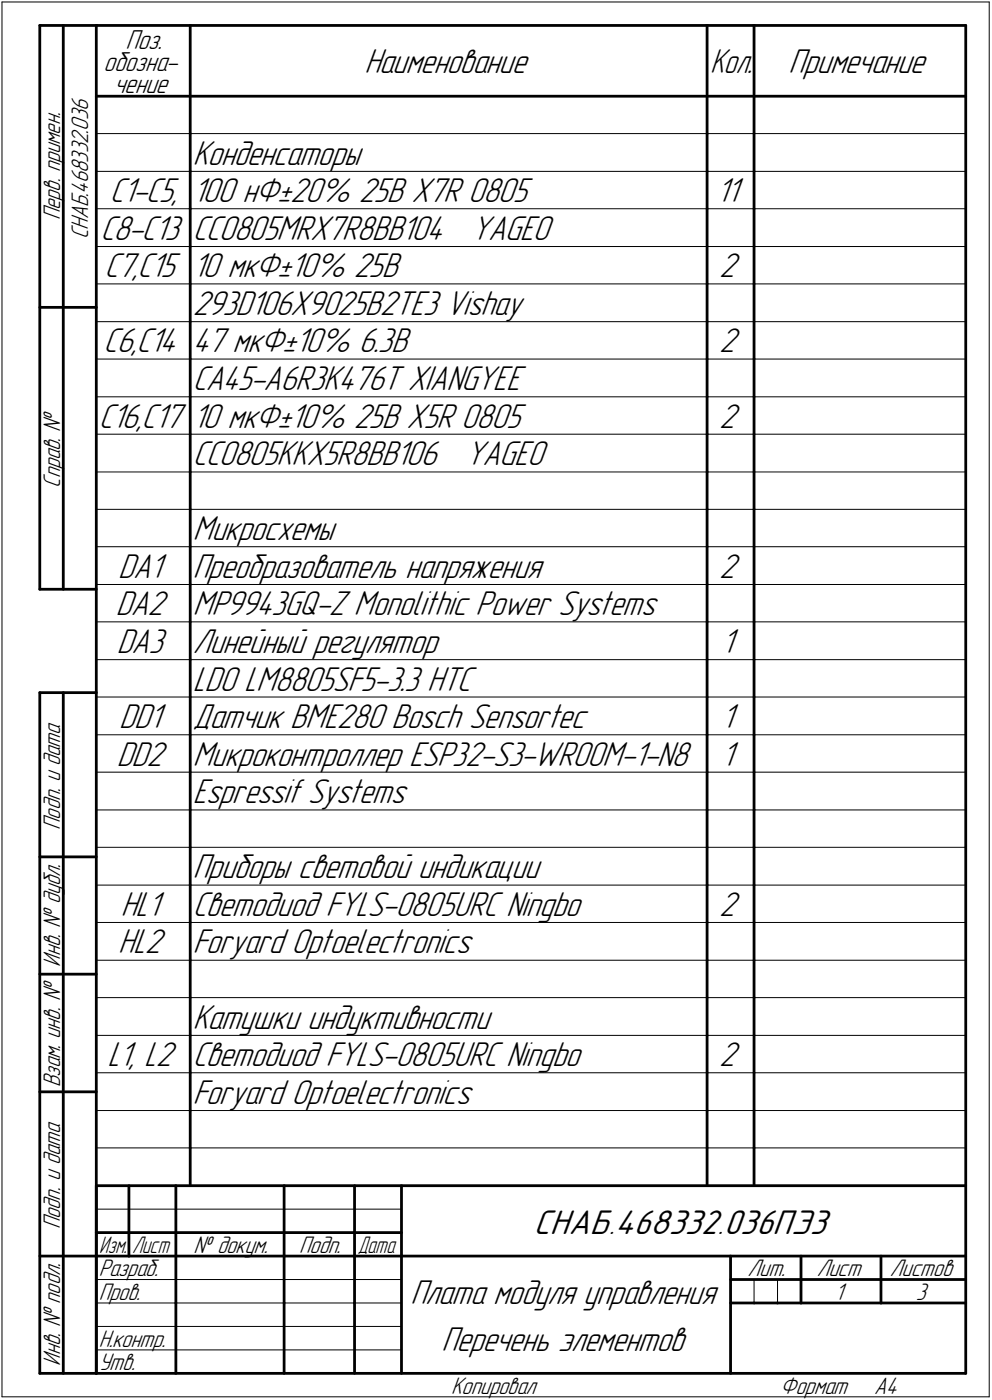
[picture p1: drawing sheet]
<svg xmlns="http://www.w3.org/2000/svg" width="211mm" height="298mm" viewBox="0 0 211 298" stroke-linecap="round" stroke-linejoin="round" font-family="sans-serif">
<defs><g id="words">
<g font-size="7.8">
<text x="77.5" y="15.5">Наименование</text>
<text x="167.8" y="15.5">Примечание</text>
<text x="41" y="35">Конденсаторы</text>
<text x="23.4" y="43">C1-C5,</text>
<text x="41" y="43">100 нФ±20% 25В X7R 0805</text>
<text x="152.5" y="43">11</text>
<text x="21.4" y="51">C8-C13</text>
<text x="41" y="51">CC0805MRX7R8BB104</text>
<text x="100.3" y="51">YAGEO</text>
<text x="22.2" y="59">C7,C15</text>
<text x="41" y="59">10 мкФ±10% 25В</text>
<text x="153" y="59">2</text>
<text x="41" y="67">293D106X9025B2TE3 Vishay</text>
<text x="22" y="75">C6,C14</text>
<text x="41" y="75">47 мкФ±10% 6.3В</text>
<text x="153" y="75">2</text>
<text x="41" y="83">CA45-A6R3K476T XIANGYEE</text>
<text x="21" y="91">C16,C17</text>
<text x="41" y="91">10 мкФ±10% 25В X5R 0805</text>
<text x="153" y="91">2</text>
<text x="41" y="99">CC0805KKX5R8BB106</text>
<text x="99.1" y="99">YAGEO</text>
<text x="41" y="115">Микросхемы</text>
<text x="25.2" y="123">DA1</text>
<text x="41" y="123">Преобразователь напряжения</text>
<text x="153" y="123">2</text>
<text x="24.6" y="131">DA2</text>
<text x="41" y="131">MP9943GQ-Z Monolithic Power Systems</text>
<text x="24.8" y="139">DA3</text>
<text x="41" y="139">Линейный регулятор</text>
<text x="153.5" y="139">1</text>
<text x="41" y="147">LDO LM8805SF5-3.3 HTC</text>
<text x="25.4" y="155">DD1</text>
<text x="41" y="155">Датчик BME280 Bosch Sensortec</text>
<text x="153.5" y="155">1</text>
<text x="24.8" y="163">DD2</text>
<text x="41" y="163">Микроконтроллер ESP32-S3-WROOM-1-N8</text>
<text x="153.5" y="163">1</text>
<text x="41" y="171">Espressif Systems</text>
<text x="41" y="187">Приборы световой индикации</text>
<text x="25.7" y="195">HL1</text>
<text x="41" y="195">Светодиод FYLS-0805URC Ningbo</text>
<text x="153" y="195">2</text>
<text x="25.2" y="203">HL2</text>
<text x="41" y="203">Foryard Optoelectronics</text>
<text x="41" y="219">Катушки индуктивности</text>
<text x="22.8" y="227">L1, L2</text>
<text x="41" y="227">Светодиод FYLS-0805URC Ningbo</text>
<text x="153" y="227">2</text>
<text x="41" y="235">Foryard Optoelectronics</text>
<text x="113.5" y="262.8">СНАБ.468332.036ПЭ3</text>
<text x="87.3" y="277.7">Плата модуля управления</text>
<text x="93.9" y="287.7">Перечень элементов</text>
</g>
<text font-size="7.7" x="151.1" y="15.5">Кол.</text>
<g font-size="6.2">
<text x="26.7" y="10.5">Поз.</text>
<text x="22" y="15.1">обозна-</text>
<text x="24.2" y="19.8">чение</text>
</g>
<g font-size="5.4">
<text x="12.8" y="46.9" transform="rotate(-90 12.8 46.9)">Перв. примен.</text>
<text x="18.8" y="50.8" transform="rotate(-90 18.8 50.8)">СНАБ.468332.036</text>
<text x="12.8" y="103.8" transform="rotate(-90 12.8 103.8)">Справ. №</text>
<text x="12.8" y="176.7" transform="rotate(-90 12.8 176.7)">Подп. и дата</text>
<text x="12.8" y="205.8" transform="rotate(-90 12.8 205.8)">Инв. № дубл.</text>
<text x="12.8" y="231.6" transform="rotate(-90 12.8 231.6)">Взам. инв. №</text>
<text x="12.8" y="261.7" transform="rotate(-90 12.8 261.7)">Подп. и дата</text>
<text x="41.2" y="266.8">№ докум.</text>
<text x="63.6" y="266.8">Подп.</text>
<text x="21" y="271.8">Разраб.</text>
<text x="159.1" y="271.8">Лит.</text>
<text x="173.8" y="271.8">Лист</text>
<text x="189.3" y="271.8">Листов</text>
<text x="21" y="276.8">Пров.</text>
<text x="177.6" y="276.8">1</text>
<text x="194.9" y="276.8">3</text>
<text x="21" y="286.8">Н.контр.</text>
<text x="12.8" y="290.8" transform="rotate(-90 12.8 290.8)">Инв. № подл.</text>
<text x="21" y="291.8">Утв.</text>
<text x="96" y="296.8">Копировал</text>
<text x="166" y="296.8">Формат</text>
<text x="186" y="296.8">A4</text>
</g>
<g font-size="5.3">
<text x="21.1" y="266.8">Изм.</text>
<text x="28.1" y="266.8">Лист</text>
<text x="76.1" y="266.8">Дата</text>
</g>
</g></defs>
<g fill="none" stroke="#000" stroke-width=".21">
<path d="M.4 .4h210.1zM.4 .4v297zM210.5 .4v297zM20.5 28.4h20zM20.5 36.5h20zM40.5 28.4h110zM40.5 36.5h110zM150.5 28.4h9.9zM150.5 36.5h9.9zM160.4 28.4h45.1zM160.4 36.5h45.1zM20.5 44.4h20z"/>
<path d="M20.5 52.5h20zM40.5 44.4h110zM40.5 52.5h110zM150.5 44.4h9.9zM150.5 52.5h9.9zM160.4 44.4h45.1zM160.4 52.5h45.1zM20.5 60.5h20zM20.5 68.5h20zM20.5 76.5h20zM40.5 60.5h110zM40.5 68.5h110z"/>
<path d="M40.5 76.5h110zM150.5 60.5h9.9zM150.5 68.5h9.9zM150.5 76.5h9.9zM160.4 60.5h45.1zM160.4 68.5h45.1zM160.4 76.5h45.1zM20.5 84.5h20zM20.5 92.5h20zM40.5 84.5h110zM40.5 92.5h110zM150.5 84.5h9.9z"/>
<path d="M150.5 92.5h9.9zM160.4 84.5h45.1zM160.4 92.5h45.1zM20.5 100.5h20zM20.5 108.5h20zM20.5 116.4h20zM40.5 100.5h110zM40.5 108.5h110zM40.5 116.4h110zM150.5 100.5h9.9zM150.5 108.5h9.9zM150.5 116.4h9.9z"/>
<path d="M160.4 100.5h45.1zM160.4 108.5h45.1zM160.4 116.4h45.1zM20.5 124.5h20zM20.5 132.4h20zM40.5 124.5h110zM40.5 132.4h110zM150.5 124.5h9.9zM150.5 132.4h9.9zM160.4 124.5h45.1zM160.4 132.4h45.1zM20.5 140.5h20z"/>
<path d="M20.5 148.4h20zM20.5 156.5h20zM40.5 140.5h110zM40.5 148.4h110zM40.5 156.5h110zM150.5 140.5h9.9zM150.5 148.4h9.9zM150.5 156.5h9.9zM160.4 140.5h45.1zM160.4 148.4h45.1zM160.4 156.5h45.1zM20.5 164.4h20z"/>
<path d="M20.5 172.5h20zM40.5 164.4h110zM40.5 172.5h110zM150.5 164.4h9.9zM150.5 172.5h9.9zM160.4 164.4h45.1zM160.4 172.5h45.1zM20.5 180.4h20zM20.5 188.5h20zM20.5 196.4h20zM40.5 180.4h110zM40.5 188.5h110z"/>
<path d="M40.5 196.4h110zM150.5 180.4h9.9zM150.5 188.5h9.9zM150.5 196.4h9.9zM160.4 180.4h45.1zM160.4 188.5h45.1zM160.4 196.4h45.1zM20.5 204.5h20zM20.5 212.4h20zM40.5 204.5h110zM40.5 212.4h110zM150.5 204.5h9.9z"/>
<path d="M150.5 212.4h9.9zM160.4 204.5h45.1zM160.4 212.4h45.1zM20.5 220.5h20zM20.5 228.4h20zM20.5 236.5h20zM40.5 220.5h110zM40.5 228.4h110zM40.5 236.5h110zM150.5 220.5h9.9zM150.5 228.4h9.9zM150.5 236.5h9.9z"/>
<path d="M160.4 220.5h45.1zM160.4 228.4h45.1zM160.4 236.5h45.1zM20.5 257.5h64.9zM20.5 244.4h20zM40.5 244.4h110zM150.5 244.4h9.9zM160.4 244.4h45.1zM20.5 272.5h16.9zM20.5 277.5h16.9zM37.4 272.5h23.1zM37.4 277.5h23.1z"/>
<path d="M60.5 272.5h14.9zM60.5 277.5h14.9zM75.4 272.5h10zM75.4 277.5h10zM160.4 272.5v5zM165.4 272.5v5zM.4 297.4h210.1zM20.5 282.4h64.9zM20.5 287.4h64.9z"/>
</g>
<g fill="none" stroke="#000" stroke-width=".59">
<path d="M8.5 5.4v120.1zM8.5 5.4h12zM13.5 5.4v120.1zM20.5 5.4h185zM20.5 5.4v287zM40.5 5.4v15.1zM150.5 5.4v15.1zM160.4 5.4v15.1zM205.5 5.4v287zM20.5 20.5h185zM40.5 20.5v7.9zM40.5 28.4v8.1z"/>
<path d="M40.5 36.5v7.9zM150.5 20.5v7.9zM150.5 28.4v8.1zM150.5 36.5v7.9zM160.4 20.5v7.9zM160.4 28.4v8.1zM160.4 36.5v7.9zM40.5 44.4v8.1zM40.5 52.5v8zM150.5 44.4v8.1zM150.5 52.5v8zM160.4 44.4v8.1z"/>
<path d="M160.4 52.5v8zM8.5 65.4h12zM40.5 60.5v8zM40.5 68.5v8zM40.5 76.5v8zM150.5 60.5v8zM150.5 68.5v8zM150.5 76.5v8zM160.4 60.5v8zM160.4 68.5v8zM160.4 76.5v8zM40.5 84.5v8z"/>
<path d="M40.5 92.5v8zM150.5 84.5v8zM150.5 92.5v8zM160.4 84.5v8zM160.4 92.5v8zM40.5 100.5v8zM40.5 108.5v7.9zM40.5 116.4v8.1zM150.5 100.5v8zM150.5 108.5v7.9zM150.5 116.4v8.1zM160.4 100.5v8z"/>
<path d="M160.4 108.5v7.9zM160.4 116.4v8.1zM8.5 125.5h12zM40.5 124.5v7.9zM40.5 132.4v8.1zM150.5 124.5v7.9zM150.5 132.4v8.1zM160.4 124.5v7.9zM160.4 132.4v8.1zM8.5 147.5v144.9zM8.5 147.5h12zM13.5 147.5v144.9z"/>
<path d="M40.5 140.5v7.9zM40.5 148.4v8.1zM40.5 156.5v7.9zM150.5 140.5v7.9zM150.5 148.4v8.1zM150.5 156.5v7.9zM160.4 140.5v7.9zM160.4 148.4v8.1zM160.4 156.5v7.9zM40.5 164.4v8.1zM40.5 172.5v7.9zM150.5 164.4v8.1z"/>
<path d="M150.5 172.5v7.9zM160.4 164.4v8.1zM160.4 172.5v7.9zM8.5 182.5h12zM40.5 180.4v8.1zM40.5 188.5v7.9zM40.5 196.4v8.1zM150.5 180.4v8.1zM150.5 188.5v7.9zM150.5 196.4v8.1zM160.4 180.4v8.1zM160.4 188.5v7.9z"/>
<path d="M160.4 196.4v8.1zM8.5 207.4h12zM40.5 204.5v7.9zM40.5 212.4v8.1zM150.5 204.5v7.9zM150.5 212.4v8.1zM160.4 204.5v7.9zM160.4 212.4v8.1zM8.5 232.5h12zM40.5 220.5v7.9zM40.5 228.4v8.1zM40.5 236.5v7.9z"/>
<path d="M150.5 220.5v7.9zM150.5 228.4v8.1zM150.5 236.5v7.9zM160.4 220.5v7.9zM160.4 228.4v8.1zM160.4 236.5v7.9zM20.5 252.5h185zM20.5 252.5v39.9zM27.4 252.5v15zM37.4 252.5v25zM40.5 244.4v8.1zM60.5 252.5v25z"/>
<path d="M75.4 252.5v25zM85.4 252.5v39.9zM150.5 244.4v8.1zM160.4 244.4v8.1zM8.5 267.5h12zM20.5 262.5h6.9zM20.5 267.5h6.9zM27.4 262.5h10zM27.4 267.5h10zM37.4 277.5v14.9zM37.4 262.5h23.1zM37.4 267.5h23.1z"/>
<path d="M60.5 277.5v14.9zM60.5 262.5h14.9zM60.5 267.5h14.9zM75.4 277.5v14.9zM75.4 262.5h10zM75.4 267.5h10zM85.4 267.5h120.1zM155.4 267.5v24.9zM155.4 272.5h15zM155.4 277.5h5zM160.4 277.5h5zM165.4 277.5h5z"/>
<path d="M170.4 267.5v10zM170.4 272.5h35.1zM170.4 277.5h17.1zM187.5 267.5v10zM187.5 277.5h18zM8.5 292.4h12zM20.5 292.4h185z"/>
</g>
<use href="#words"/>
</svg>
